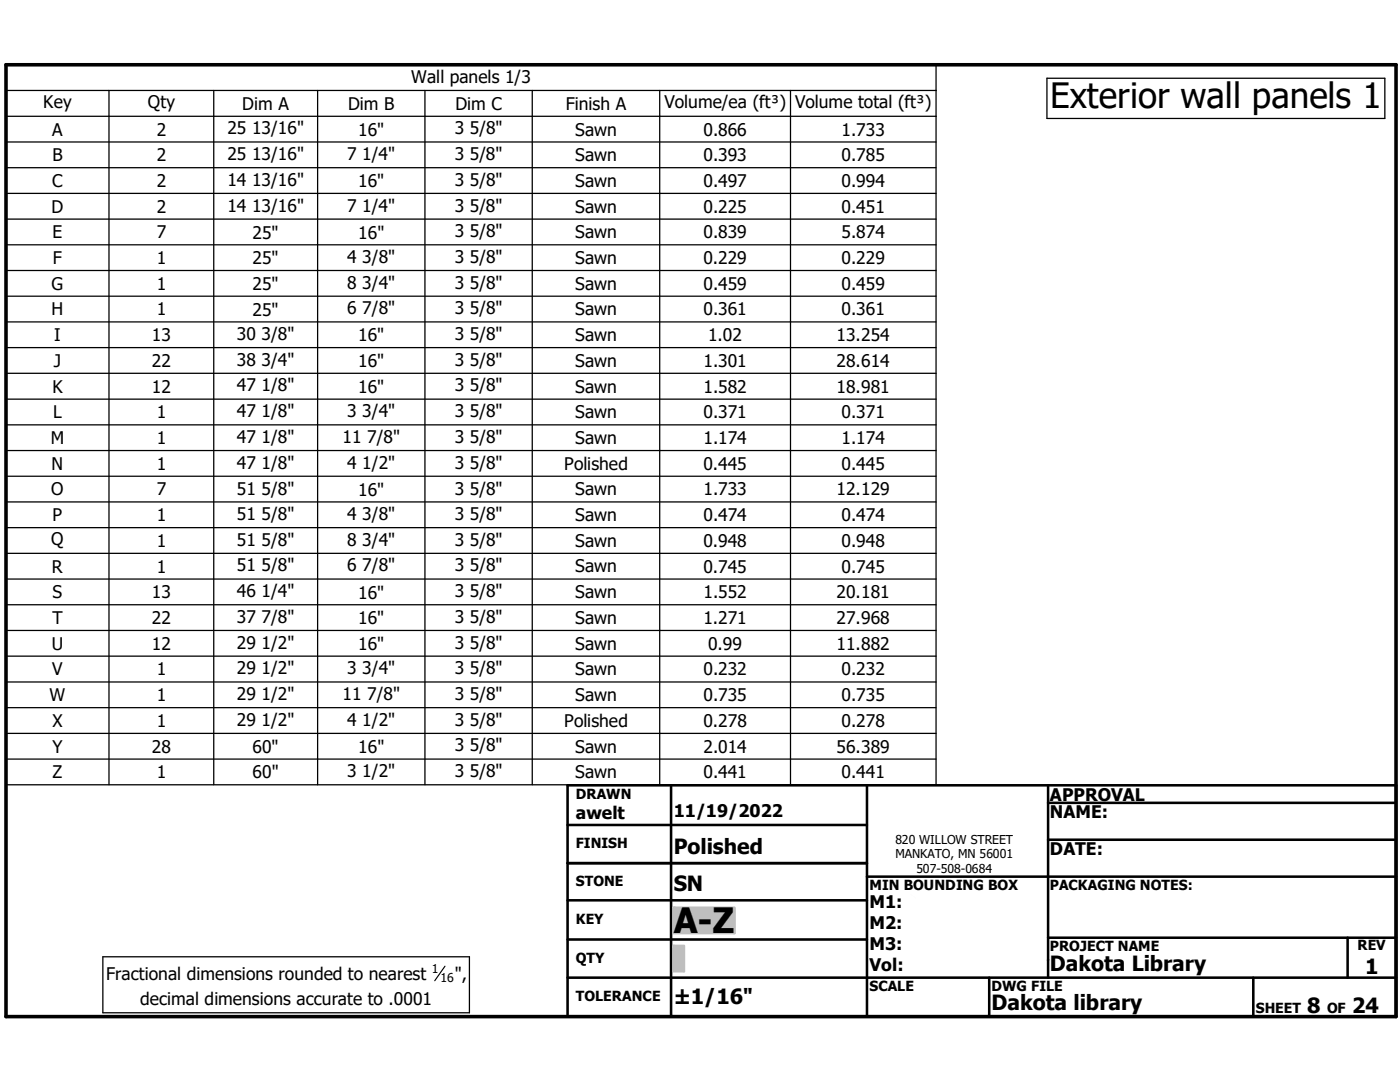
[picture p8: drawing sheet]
<svg xmlns="http://www.w3.org/2000/svg" width="279mm" height="216mm" viewBox="0 0 279 216" stroke-linecap="round" stroke-linejoin="round" font-family="sans-serif">
<defs><g id="words">
<g font-size="7">
<text x="209.6" y="21.6">Exterior wall panels 1</text>
<text x="134.5" y="186.2">A-Z</text>
</g>
<g font-size="4.2">
<text x="134.4" y="170.3">Polished</text>
<text x="134.4" y="177.9">SN</text>
<text x="209.5" y="193.7">Dakota Library</text>
<text x="272.5" y="194.4">1</text>
<text x="134.4" y="200.4">±1/16&quot;</text>
<text x="197.9" y="201.5">Dakota library</text>
<text x="260.9" y="202.1">8</text>
<text x="269.8" y="202.1">24</text>
</g>
<g font-size="3.5">
<text x="82.1" y="16.5">Wall panels 1/3</text>
<text x="8.6" y="21.5">Key</text>
<text x="29.5" y="21.6">Qty</text>
<text x="48.3" y="21.9">Dim A</text>
<text x="69.5" y="21.9">Dim B</text>
<text x="90.9" y="21.9">Dim C</text>
<text x="112.9" y="21.9">Finish A</text>
<text x="132.6" y="21.6">Volume/ea (ft³)</text>
<text x="158.7" y="21.6">Volume total (ft³)</text>
<text x="10.4" y="27.1">A</text>
<text x="31.3" y="27.1">2</text>
<text x="45.4" y="26.8">25 13/16&quot;</text>
<text x="71.5" y="27.1">16&quot;</text>
<text x="90.8" y="26.8">3 5/8&quot;</text>
<text x="114.8" y="27.1">Sawn</text>
<text x="140.4" y="27.1">0.866</text>
<text x="167.9" y="27.1">1.733</text>
<text x="10.5" y="32.2">B</text>
<text x="31.3" y="32.2">2</text>
<text x="45.4" y="32">25 13/16&quot;</text>
<text x="69.3" y="32">7 1/4&quot;</text>
<text x="90.8" y="32">3 5/8&quot;</text>
<text x="114.8" y="32.2">Sawn</text>
<text x="140.4" y="32.2">0.393</text>
<text x="167.9" y="32.2">0.785</text>
<text x="10.4" y="37.3">C</text>
<text x="31.3" y="37.3">2</text>
<text x="45.4" y="37.1">14 13/16&quot;</text>
<text x="71.5" y="37.3">16&quot;</text>
<text x="90.8" y="37.1">3 5/8&quot;</text>
<text x="114.8" y="37.3">Sawn</text>
<text x="140.4" y="37.3">0.497</text>
<text x="167.9" y="37.3">0.994</text>
<text x="10.3" y="42.4">D</text>
<text x="10.5" y="47.5">E</text>
<text x="31.3" y="42.5">2</text>
<text x="31.3" y="47.5">7</text>
<text x="45.4" y="42.2">14 13/16&quot;</text>
<text x="50.4" y="47.6">25&quot;</text>
<text x="69.3" y="42.2">7 1/4&quot;</text>
<text x="71.5" y="47.6">16&quot;</text>
<text x="90.8" y="47.4">3 5/8&quot;</text>
<text x="90.8" y="42.2">3 5/8&quot;</text>
<text x="114.8" y="42.4">Sawn</text>
<text x="114.8" y="47.5">Sawn</text>
<text x="140.4" y="42.4">0.225</text>
<text x="140.4" y="47.5">0.839</text>
<text x="167.9" y="42.4">0.451</text>
<text x="167.9" y="47.5">5.874</text>
<text x="10.5" y="52.7">F</text>
<text x="31.3" y="52.7">1</text>
<text x="50.4" y="52.7">25&quot;</text>
<text x="69.3" y="52.5">4 3/8&quot;</text>
<text x="90.8" y="52.5">3 5/8&quot;</text>
<text x="114.8" y="52.7">Sawn</text>
<text x="140.4" y="52.7">0.229</text>
<text x="167.9" y="52.7">0.229</text>
<text x="10.3" y="57.8">G</text>
<text x="31.3" y="57.8">1</text>
<text x="50.4" y="57.9">25&quot;</text>
<text x="69.3" y="57.6">8 3/4&quot;</text>
<text x="90.8" y="57.6">3 5/8&quot;</text>
<text x="114.8" y="57.8">Sawn</text>
<text x="140.4" y="57.8">0.459</text>
<text x="167.9" y="57.8">0.459</text>
<text x="10.3" y="62.9">H</text>
<text x="31.3" y="62.9">1</text>
<text x="50.4" y="63">25&quot;</text>
<text x="69.3" y="62.7">6 7/8&quot;</text>
<text x="90.8" y="62.7">3 5/8&quot;</text>
<text x="114.8" y="62.9">Sawn</text>
<text x="140.4" y="62.9">0.361</text>
<text x="167.9" y="62.9">0.361</text>
<text x="10.8" y="68.1">I</text>
<text x="30.3" y="68.1">13</text>
<text x="47.3" y="67.9">30 3/8&quot;</text>
<text x="71.5" y="68.1">16&quot;</text>
<text x="90.8" y="67.9">3 5/8&quot;</text>
<text x="114.8" y="68.1">Sawn</text>
<text x="141.3" y="68.1">1.02</text>
<text x="167" y="68.1">13.254</text>
<text x="10.8" y="73.2">J</text>
<text x="30.3" y="73.2">22</text>
<text x="47.3" y="73">38 3/4&quot;</text>
<text x="71.5" y="73.2">16&quot;</text>
<text x="90.8" y="73">3 5/8&quot;</text>
<text x="114.8" y="73.2">Sawn</text>
<text x="140.4" y="73.2">1.301</text>
<text x="167" y="73.2">28.614</text>
<text x="10.5" y="78.4">K</text>
<text x="10.6" y="83.5">L</text>
<text x="30.3" y="78.4">12</text>
<text x="31.3" y="83.5">1</text>
<text x="47.3" y="78.1">47 1/8&quot;</text>
<text x="47.3" y="83.3">47 1/8&quot;</text>
<text x="69.3" y="83.3">3 3/4&quot;</text>
<text x="71.5" y="78.4">16&quot;</text>
<text x="90.8" y="78.1">3 5/8&quot;</text>
<text x="90.8" y="83.3">3 5/8&quot;</text>
<text x="114.8" y="78.4">Sawn</text>
<text x="114.8" y="83.5">Sawn</text>
<text x="140.4" y="78.4">1.582</text>
<text x="140.4" y="83.5">0.371</text>
<text x="167" y="78.4">18.981</text>
<text x="167.9" y="83.5">0.371</text>
<text x="10.1" y="88.6">M</text>
<text x="31.3" y="88.6">1</text>
<text x="47.3" y="88.4">47 1/8&quot;</text>
<text x="68.4" y="88.4">11 7/8&quot;</text>
<text x="90.8" y="88.4">3 5/8&quot;</text>
<text x="114.8" y="88.6">Sawn</text>
<text x="140.4" y="88.6">1.174</text>
<text x="167.9" y="88.6">1.174</text>
<text x="10.3" y="93.7">N</text>
<text x="31.3" y="93.7">1</text>
<text x="47.3" y="93.5">47 1/8&quot;</text>
<text x="69.3" y="93.5">4 1/2&quot;</text>
<text x="90.8" y="93.5">3 5/8&quot;</text>
<text x="112.6" y="93.8">Polished</text>
<text x="140.4" y="93.7">0.445</text>
<text x="167.9" y="93.7">0.445</text>
<text x="10.2" y="98.8">O</text>
<text x="31.3" y="98.8">7</text>
<text x="47.3" y="98.7">51 5/8&quot;</text>
<text x="71.5" y="98.9">16&quot;</text>
<text x="90.8" y="98.7">3 5/8&quot;</text>
<text x="114.8" y="98.8">Sawn</text>
<text x="140.4" y="98.8">1.733</text>
<text x="167" y="98.8">12.129</text>
<text x="10.5" y="104">P</text>
<text x="31.3" y="104">1</text>
<text x="47.3" y="103.8">51 5/8&quot;</text>
<text x="69.3" y="103.8">4 3/8&quot;</text>
<text x="90.8" y="103.8">3 5/8&quot;</text>
<text x="114.8" y="104">Sawn</text>
<text x="140.4" y="104">0.474</text>
<text x="167.9" y="104">0.474</text>
<text x="10.2" y="108.8">Q</text>
<text x="31.3" y="109.1">1</text>
<text x="47.3" y="108.9">51 5/8&quot;</text>
<text x="69.3" y="108.9">8 3/4&quot;</text>
<text x="90.8" y="108.9">3 5/8&quot;</text>
<text x="114.8" y="109.1">Sawn</text>
<text x="140.4" y="109.1">0.948</text>
<text x="167.9" y="109.1">0.948</text>
<text x="10.4" y="114.3">R</text>
<text x="10.5" y="119.4">S</text>
<text x="30.3" y="119.4">13</text>
<text x="31.3" y="114.3">1</text>
<text x="47.3" y="114">51 5/8&quot;</text>
<text x="47.3" y="119.2">46 1/4&quot;</text>
<text x="69.3" y="114">6 7/8&quot;</text>
<text x="71.5" y="119.4">16&quot;</text>
<text x="90.8" y="119.2">3 5/8&quot;</text>
<text x="90.8" y="114">3 5/8&quot;</text>
<text x="114.8" y="114.2">Sawn</text>
<text x="114.8" y="119.4">Sawn</text>
<text x="140.4" y="114.3">0.745</text>
<text x="140.4" y="119.4">1.552</text>
<text x="167" y="119.4">20.181</text>
<text x="167.9" y="114.3">0.745</text>
<text x="10.5" y="124.5">T</text>
<text x="30.3" y="124.5">22</text>
<text x="47.3" y="124.3">37 7/8&quot;</text>
<text x="71.5" y="124.5">16&quot;</text>
<text x="90.8" y="124.3">3 5/8&quot;</text>
<text x="114.8" y="124.5">Sawn</text>
<text x="140.4" y="124.5">1.271</text>
<text x="167" y="124.5">27.968</text>
<text x="10.3" y="129.6">U</text>
<text x="30.3" y="129.7">12</text>
<text x="47.3" y="129.4">29 1/2&quot;</text>
<text x="71.5" y="129.7">16&quot;</text>
<text x="90.8" y="129.4">3 5/8&quot;</text>
<text x="114.8" y="129.6">Sawn</text>
<text x="141.3" y="129.6">0.99</text>
<text x="167" y="129.6">11.882</text>
<text x="10.4" y="134.7">V</text>
<text x="31.3" y="134.7">1</text>
<text x="47.3" y="134.5">29 1/2&quot;</text>
<text x="69.3" y="134.5">3 3/4&quot;</text>
<text x="90.8" y="134.5">3 5/8&quot;</text>
<text x="114.8" y="134.7">Sawn</text>
<text x="140.4" y="134.7">0.232</text>
<text x="167.9" y="134.7">0.232</text>
<text x="9.9" y="139.9">W</text>
<text x="31.3" y="139.9">1</text>
<text x="47.3" y="139.7">29 1/2&quot;</text>
<text x="68.4" y="139.7">11 7/8&quot;</text>
<text x="90.8" y="139.7">3 5/8&quot;</text>
<text x="114.8" y="139.9">Sawn</text>
<text x="140.4" y="139.9">0.735</text>
<text x="167.9" y="139.9">0.735</text>
<text x="10.5" y="145">X</text>
<text x="31.3" y="145">1</text>
<text x="47.3" y="144.8">29 1/2&quot;</text>
<text x="69.3" y="144.8">4 1/2&quot;</text>
<text x="90.8" y="149.9">3 5/8&quot;</text>
<text x="90.8" y="144.8">3 5/8&quot;</text>
<text x="112.6" y="145">Polished</text>
<text x="140.4" y="145">0.278</text>
<text x="167.9" y="145">0.278</text>
<text x="10.5" y="150.2">Y</text>
<text x="10.5" y="155.3">Z</text>
<text x="30.3" y="150.2">28</text>
<text x="31.3" y="155.3">1</text>
<text x="50.4" y="155.3">60&quot;</text>
<text x="50.4" y="150.2">60&quot;</text>
<text x="69.3" y="155.1">3 1/2&quot;</text>
<text x="71.5" y="150.2">16&quot;</text>
<text x="90.8" y="155.1">3 5/8&quot;</text>
<text x="114.8" y="150.2">Sawn</text>
<text x="114.8" y="155.3">Sawn</text>
<text x="140.4" y="150.2">2.014</text>
<text x="140.4" y="155.3">0.441</text>
<text x="167" y="150.2">56.389</text>
<text x="167.9" y="155.3">0.441</text>
<text x="209.5" y="159.8">APPROVAL</text>
<text x="114.9" y="163.5">awelt</text>
<text x="134.5" y="163">11/19/2022</text>
<text x="209.5" y="163.2">NAME:</text>
<text x="209.5" y="170.6">DATE:</text>
<text x="173.5" y="181.2">M1: &quot;</text>
<text x="173.5" y="185.4">M2: &quot;</text>
<text x="173.5" y="189.6">M3: &quot;</text>
<text x="21.2" y="195.5">Fractional dimensions rounded to nearest</text>
<text x="90.8" y="195.5">&quot;,</text>
<text x="173.5" y="193.8">Vol: ft³</text>
<text x="28" y="200.5">decimal dimensions accurate to .0001</text>
</g>
<g font-size="2.8">
<text x="114.9" y="159.5">DRAWN</text>
<text x="114.9" y="169.2">FINISH</text>
<text x="114.9" y="176.9">STONE</text>
<text x="173.5" y="177.5">MIN BOUNDING BOX</text>
<text x="209.5" y="177.5">PACKAGING NOTES:</text>
<text x="114.9" y="184.4">KEY</text>
<text x="209.5" y="189.7">PROJECT NAME</text>
<text x="270.9" y="189.6">REV</text>
<text x="114.9" y="192.1">QTY</text>
<text x="173.5" y="197.7">SCALE</text>
<text x="197.9" y="197.7">DWG FILE</text>
<text x="114.9" y="199.7">TOLERANCE</text>
<text x="250.6" y="202.1">SHEET</text>
<text x="264.8" y="202.1">OF</text>
</g>
<g font-size="2.4">
<text x="178.7" y="168.4">820 WILLOW STREET</text>
<text x="178.7" y="171.3">MANKATO, MN 56001</text>
<text x="182.9" y="174.2">507-508-0684</text>
<text x="86.1" y="194.2">1</text>
<text x="87.9" y="196">16</text>
</g>
</g></defs>
<path d="M1.2 12.9h277.4v190h-277.4z" fill="none" stroke="#000" stroke-width=".71"/>
<g fill="none" stroke="#000" stroke-width=".51">
<path d="M113.3 156.7h165.3v46.2h-165.3zM133.9 156.7v46.2M173 156.7v46.2M209.2 156.7v38.4M113.3 179.6h59.7M113.3 164.6h59.7M113.3 172.2h59.7M173 174.9h105.6M209.2 160.2h69.4M209.2 167.6h69.4M113.3 187.5h59.7M113.3 195.1h165.3"/>
<path d="M197.4 195.1v7.8M209.2 187.1h69.4M250.1 195.1v7.8M268.9 187.1v8"/>
</g>
<g fill="#c0c0c0" stroke="#c0c0c0" stroke-width=".51">
<path d="M134.4 188.7h2.1v5.1z"/>
<path d="M134.4 188.7l2.1 5.1h-2.1z"/>
<path d="M134.4 181.1h12.2v5.1z"/>
<path d="M134.4 181.1l12.2 5.1h-12.2z"/>
</g>
<path d="M88.8 192.8l-2 2.9" fill="none" stroke="#000" stroke-width=".23"/>
<g fill="none" stroke="#000" stroke-width=".25">
<path d="M1.2 12.9h185.6v143.7h-185.6zM1.2 18.1h185.6M21.7 18.1v138.5M42.7 18.1v138.5M63.4 18.1v138.5M84.8 18.1v138.5M106.2 18.1v138.5M131.7 18.1v138.5M157.8 18.1v138.5M208.9 15.6h67.5v8h-67.5zM1.2 23.2h185.6M1.2 28.3h185.6"/>
<path d="M1.2 33.5h185.6M1.2 38.6h185.6M1.2 43.7h185.6M1.2 48.8h185.6M1.2 54h185.6M1.2 59.1h185.6M1.2 64.2h185.6M1.2 69.4h185.6M1.2 74.5h185.6M1.2 79.6h185.6M1.2 84.8h185.6M1.2 89.9h185.6"/>
<path d="M1.2 95h185.6M1.2 100.2h185.6M1.2 105.3h185.6M1.2 110.4h185.6M1.2 115.5h185.6M1.2 120.7h185.6M1.2 125.8h185.6M1.2 130.9h185.6M1.2 136.1h185.6M1.2 141.2h185.6M1.2 146.3h185.6M1.2 151.5h185.6"/>
<path d="M20.5 190.9h73.2v11.2h-73.2z"/>
</g>
<g fill="#fff" stroke="#fff" stroke-width=".25">
<path d="M181.3 178.2h23v16.3z"/>
<path d="M181.3 178.2l23 16.3h-23z"/>
</g>
<use href="#words"/>
</svg>
